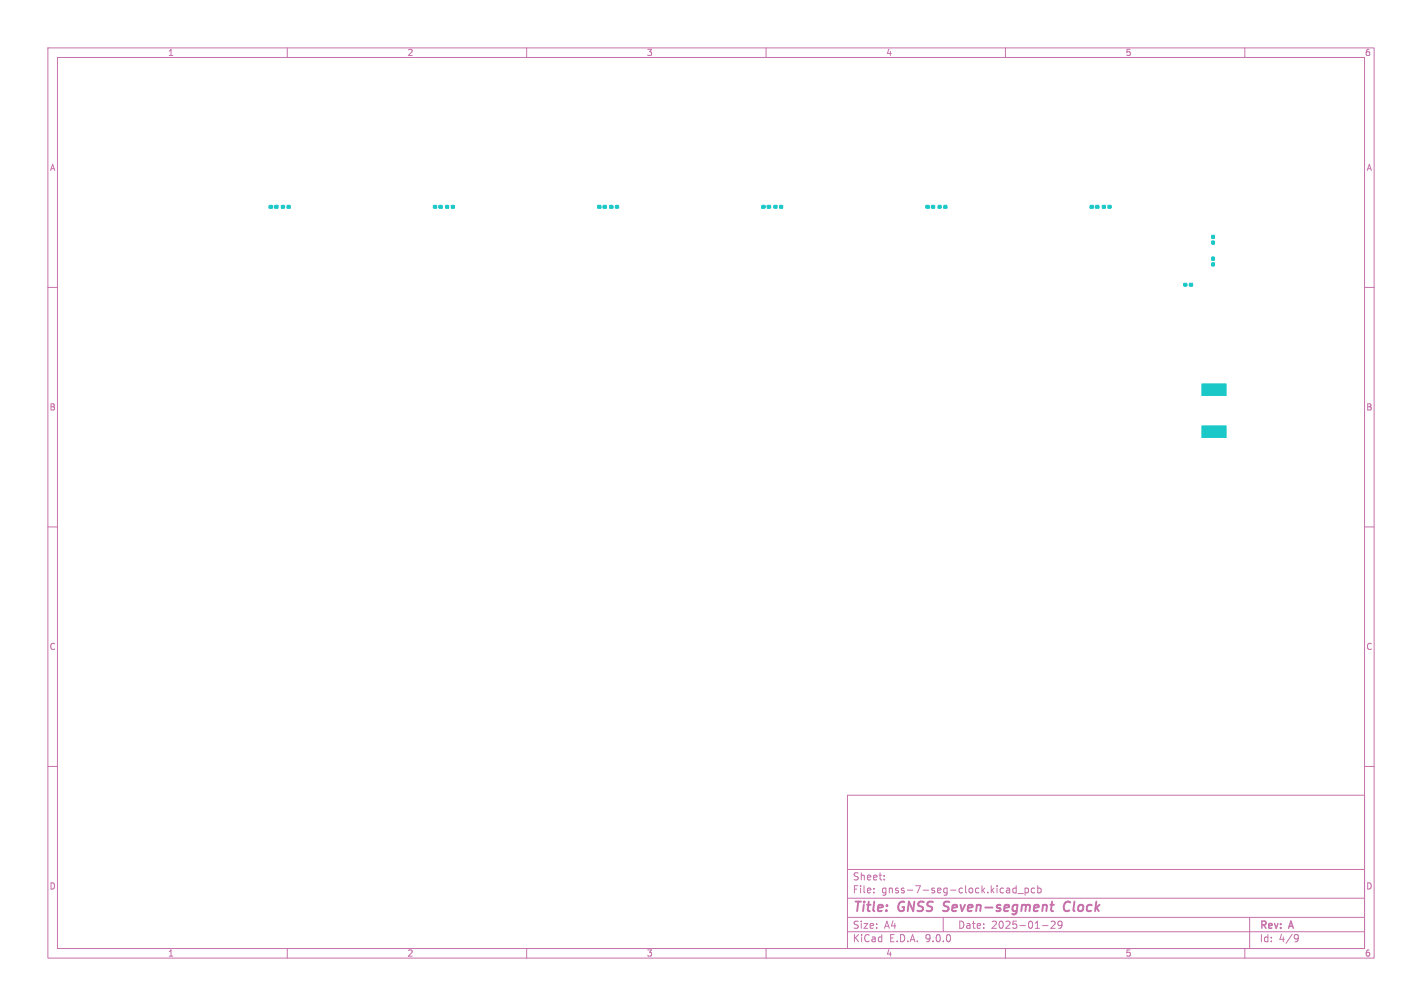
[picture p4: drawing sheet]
<svg xmlns="http://www.w3.org/2000/svg" width="297mm" height="210mm" viewBox="0 0 297 210" stroke-linecap="round" stroke-linejoin="round" font-family="sans-serif">
<defs><g id="words">
<g font-size="2.8" fill="#c872ab">
<text x="178" y="190.9">Title:</text>
<text x="187.7" y="190.9">GNSS</text>
<text x="197.9" y="190.9">Seven-segment</text>
<text x="223.8" y="190.9">Clock</text>
</g>
<g font-size="2.1" fill="#c872ab">
<text x="178" y="184">Sheet:</text>
<text x="178" y="186.7">File:</text>
<text x="184.1" y="186.7">gnss-7-seg-clock.kicad_pcb</text>
<text x="178" y="196.9">KiCad</text>
<text x="178" y="194.1">Size:</text>
<text x="184.7" y="194.1">A4</text>
<text x="185.7" y="196.9">E.D.A.</text>
<text x="193.3" y="196.9">9.0.0</text>
<text x="200" y="194.1">Date:</text>
<text x="207" y="194.1">2025-01-29</text>
<text x="263" y="194.3">Rev:</text>
<text x="263" y="196.9">Id:</text>
<text x="267.1" y="196.9">4/9</text>
<text x="269.4" y="194.3">A</text>
</g>
<g font-size="1.8" fill="#c872ab">
<text x="35" y="11.9">1</text>
<text x="85" y="11.9">2</text>
<text x="135" y="11.9">3</text>
<text x="185" y="11.9">4</text>
<text x="235" y="11.9">5</text>
<text x="285" y="11.9">6</text>
<text x="10.3" y="35.9">A</text>
<text x="285.4" y="35.9">A</text>
<text x="10.3" y="85.9">B</text>
<text x="285.3" y="85.9">B</text>
<text x="10.3" y="135.9">C</text>
<text x="285.3" y="135.9">C</text>
<text x="10.3" y="185.9">D</text>
<text x="285.3" y="185.9">D</text>
<text x="35" y="199.9">1</text>
<text x="85" y="199.9">2</text>
<text x="135" y="199.9">3</text>
<text x="185" y="199.9">4</text>
<text x="235" y="199.9">5</text>
<text x="285" y="199.9">6</text>
</g>
</g></defs>
<g fill="none" stroke="#c872ab" stroke-width=".21">
<path d="M10 10h277v190h-277zM12 12h273v186h-273zM60 10v2M110 10v2M160 10v2M210 10v2M260 10v2M10 60h2M285 60h2M10 110h2M285 110h2M10 160h2"/>
<path d="M177 166h108v32h-108zM285 160h2M60 198v2M110 198v2M160 198v2M177 194.5h108M177 191.5h108M177 187.5h108M177 181.5h108M182.5 186.3v.1M182.5 185.5v.1M184.7 183.6v.1"/>
<path d="M184.7 182.8v.1M197 191.5v3M210 198v2M210.4 185.4l.4 .1 .1 .9M210.9 186.3l-.5 .1M210.9 185.8h-.5M212.2 185.5l-.4-.1-.3 .3 .2 .6h.5M212.2 184.9v1.5M212.6 186.5h1.1M214.1 185.5l.4-.1 .3 .3-.1 .6h-.6M214.1 185.4v1.5M216.1 185.5l-.4-.1-.3 .3 .1 .6h.6"/>
<path d="M216.7 185.5l.5-.1 .3 .3-.2 .6h-.6M216.7 184.9v1.5M217.7 193.2h1.2M219.6 192.4l.5-.1 .3 .4-.9 1.1h.9M221.8 192.9l-.3 .3h-.4l-.1-.3 .1-.5 .4-.1 .2 .1a.99 .99 0 0 1-.3 1.4h-.3M260 198v2M261 191.5v6.5M270.6 195.1l.5 .1a.99 .99 0 0 1-.4 1.4h-.2M271.2 195.7l-.3 .3h-.3"/>
</g>
<path d="M196.9 190.1l.3 .1M197.2 188.4v.6M219.4 188.9h.7M219.6 190.1l.4 .1M219.7 188.2l-.2 1.7M223.2 188.2a1.07 1.07 0 0 0-1 .8 1.07 1.07 0 0 0 .5 1.2l.5-.1" fill="none" stroke="#c872ab" stroke-width=".4"/>
<g fill="#1ac8c8" stroke="#1ac8c8" stroke-width=".21">
<path d="M251 88.9h5.1v2.4h-5.1z"/>
<path d="M251 80.1h5.1v2.5h-5.1z"/>
<path d="M227.7 42.9h.7v.6h-.7z"/>
<path d="M228.8 42.9h.7v.6h-.7z"/>
<path d="M197.1 42.9h.7v.6h-.7z"/>
<path d="M195.9 42.9h.7v.6h-.7z"/>
<path d="M193.4 42.9h.7v.6h-.7z"/>
<path d="M194.5 42.9h.7v.6h-.7z"/>
<path d="M124.8 42.9h.7v.6h-.7z"/>
<path d="M126 42.9h.6v.6h-.6z"/>
<path d="M253.1 50.3h.5v.6h-.5z"/>
<path d="M253.1 49.1h.5v.7h-.5z"/>
<path d="M94.3 42.9h.6v.6h-.6z"/>
<path d="M93.1 42.9h.6v.6h-.6z"/>
<path d="M162.8 42.9h.7v.6h-.7z"/>
<path d="M161.7 42.9h.6v.6h-.6z"/>
<path d="M128.6 42.9h.6v.6h-.6z"/>
<path d="M127.4 42.9h.6v.6h-.6z"/>
<path d="M253.1 53.7h.5v.6h-.5z"/>
<path d="M253.1 54.9h.5v.6h-.5z"/>
<path d="M90.5 42.9h.7v.6h-.7z"/>
<path d="M91.7 42.9h.6v.6h-.6z"/>
<path d="M159.1 42.9h.7v.6h-.7z"/>
<path d="M160.3 42.9h.6v.6h-.6z"/>
<path d="M231.4 42.9h.6v.6h-.6z"/>
<path d="M230.2 42.9h.7v.6h-.7z"/>
<path d="M60 42.9h.6v.6h-.6z"/>
<path d="M58.8 42.9h.6v.6h-.6z"/>
<path d="M248.4 59.2h.7v.5h-.7z"/>
<path d="M247.2 59.2h.7v.5h-.7z"/>
<path d="M56.2 42.9h.7v.6h-.7z"/>
<path d="M57.4 42.9h.7v.6h-.7z"/>
</g>
<use href="#words"/>
</svg>
